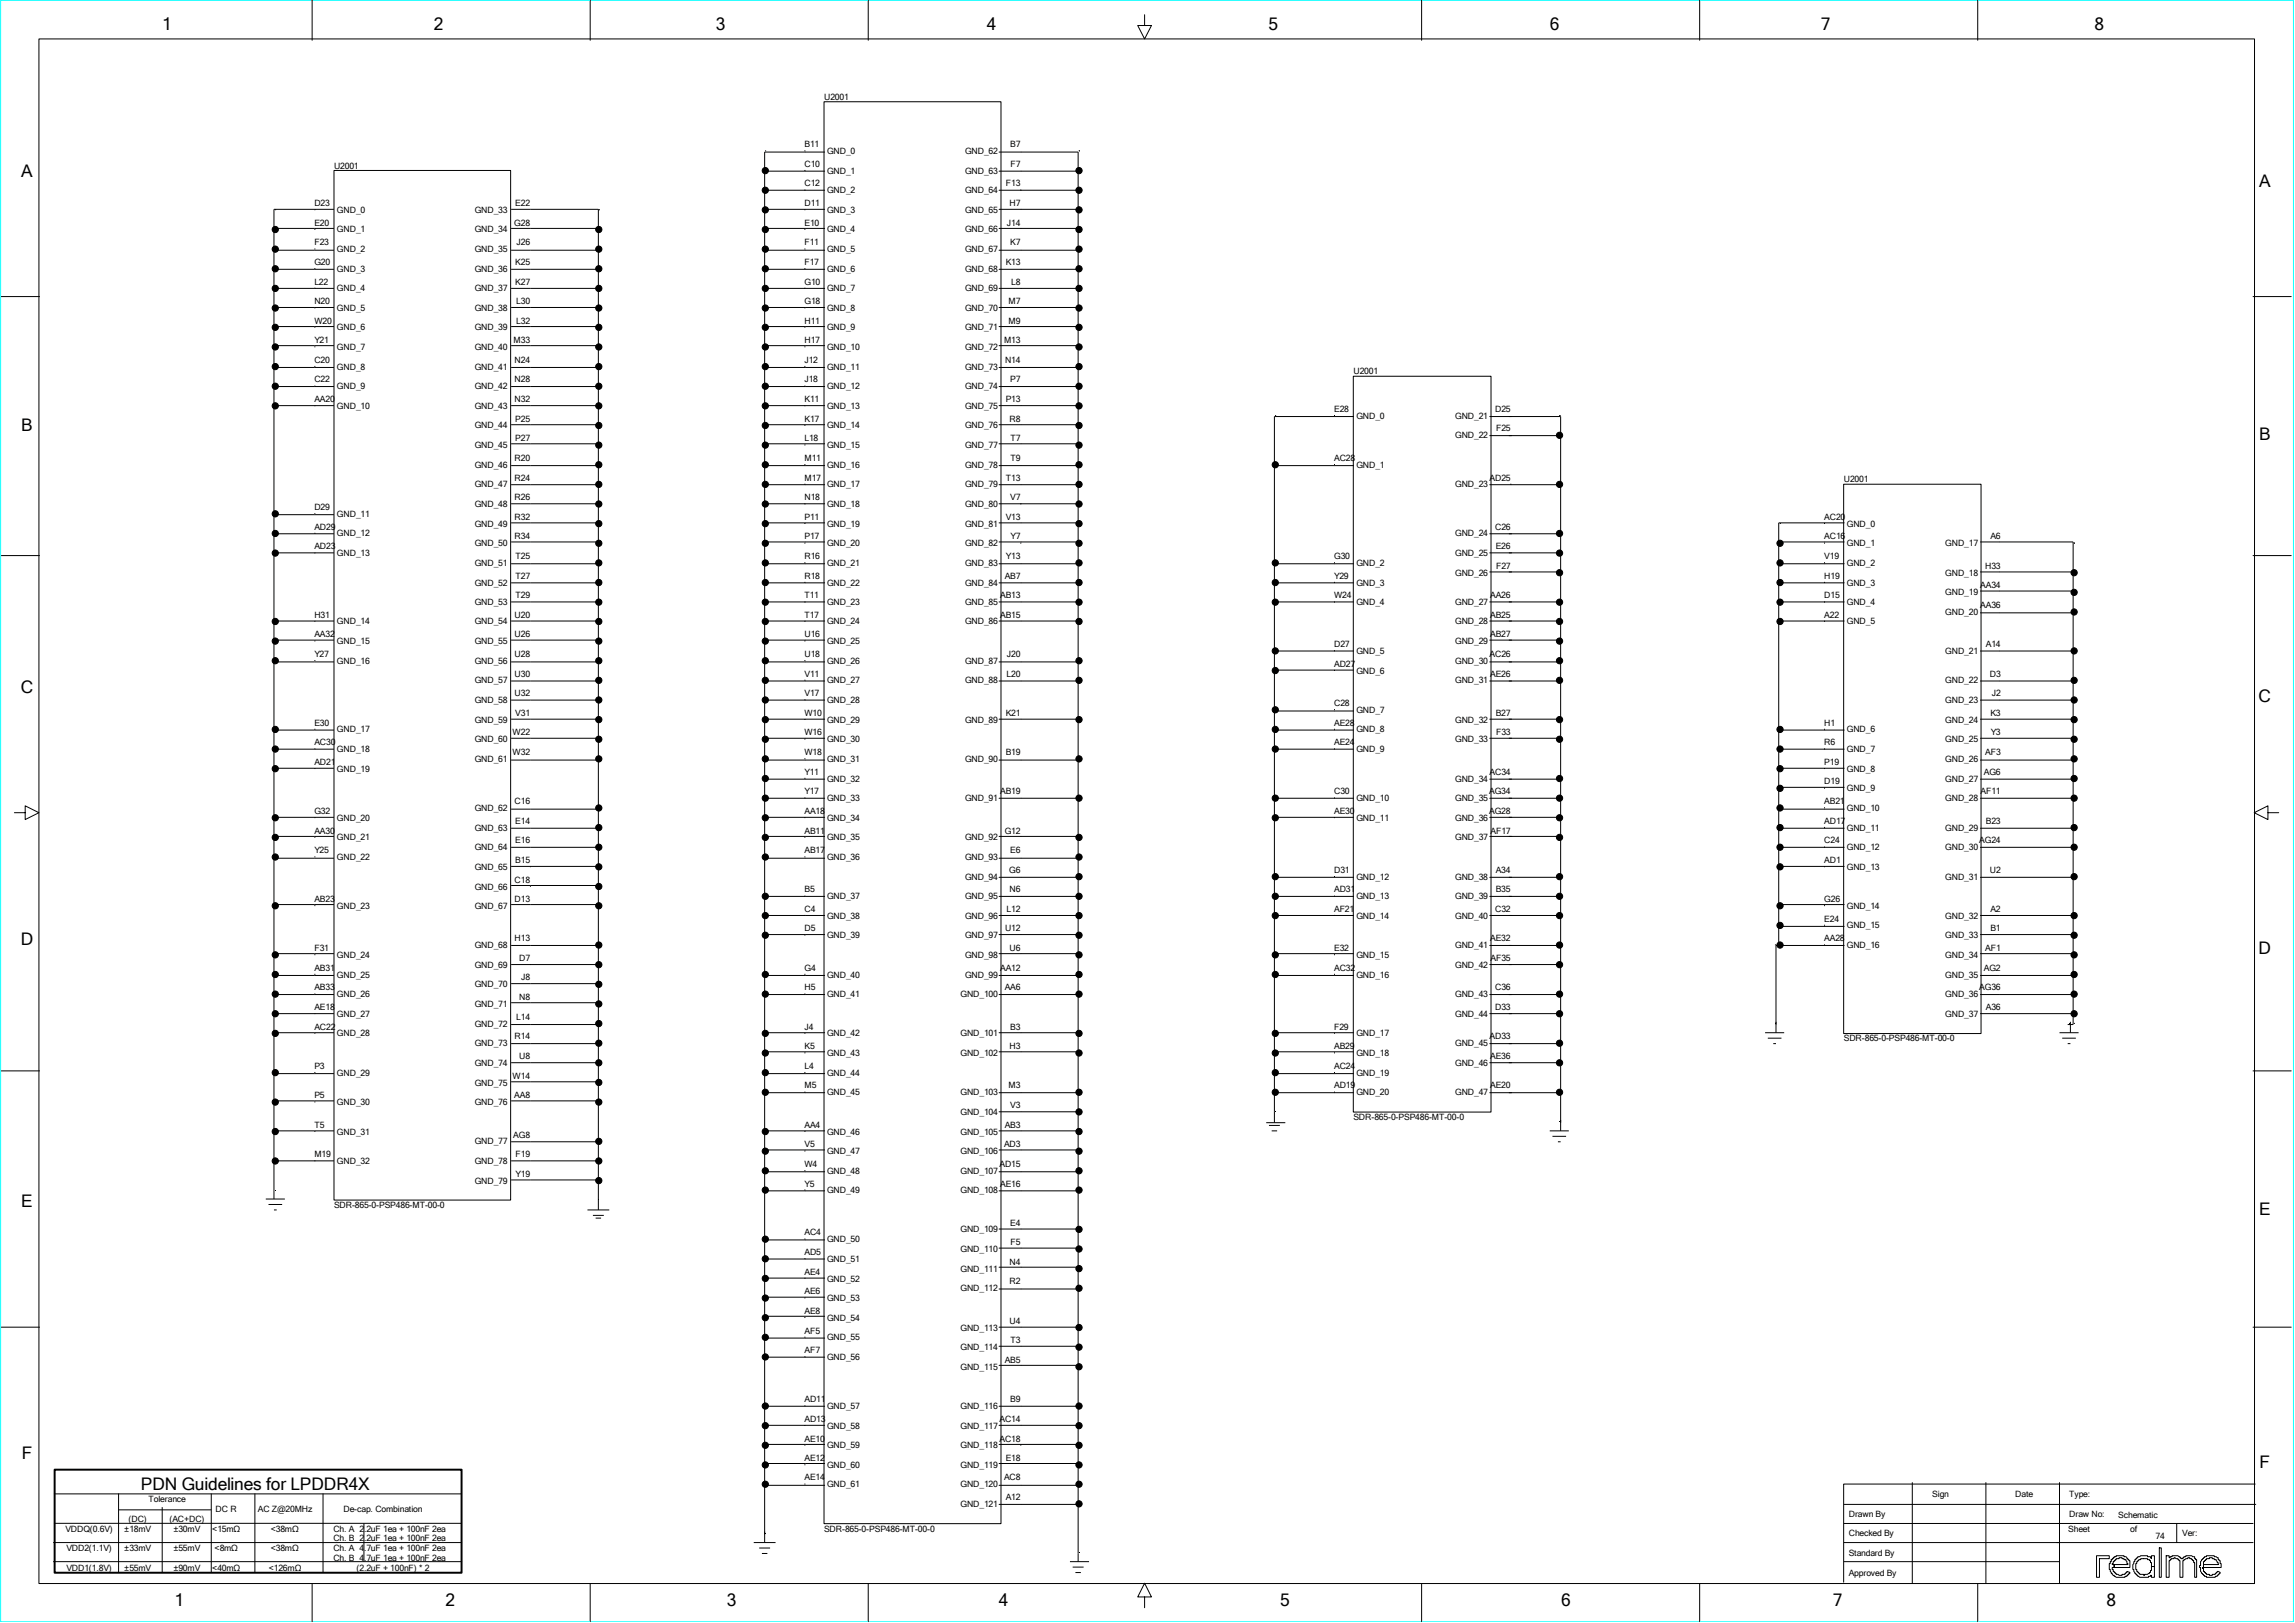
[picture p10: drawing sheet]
<svg xmlns="http://www.w3.org/2000/svg" width="297mm" height="210mm" viewBox="0 0 297 210" stroke-linecap="round" stroke-linejoin="round" font-family="sans-serif">
<defs><g id="words">
<g font-size="2.2">
<text x="21" y="3.8">1</text>
<text x="56.1" y="3.8">2</text>
<text x="92.6" y="3.8">3</text>
<text x="127.7" y="3.8">4</text>
<text x="164.2" y="3.8">5</text>
<text x="200.6" y="3.8">6</text>
<text x="235.7" y="3.8">7</text>
<text x="271" y="3.8">8</text>
<text x="2.8" y="23">A</text>
<text x="292.4" y="24.1">A</text>
<text x="2.8" y="55.8">B</text>
<text x="292.4" y="56.9">B</text>
<text x="2.7" y="89.7">C</text>
<text x="292.3" y="90.8">C</text>
<text x="2.7" y="122.3">D</text>
<text x="292.3" y="123.4">D</text>
<text x="2.8" y="156.1">E</text>
<text x="292.4" y="157.3">E</text>
<text x="2.8" y="188.8">F</text>
<text x="292.4" y="189.9">F</text>
<text x="18.2" y="192.8">PDN Guidelines for LPDDR4X</text>
<text x="22.6" y="207.8">1</text>
<text x="57.7" y="207.8">2</text>
<text x="94.1" y="207.8">3</text>
<text x="129.3" y="207.8">4</text>
<text x="165.7" y="207.8">5</text>
<text x="202" y="207.8">6</text>
<text x="237.2" y="207.8">7</text>
<text x="272.6" y="207.8">8</text>
</g>
<g font-size="1.1">
<text x="106.6" y="12.9">U2001</text>
<text x="43.2" y="21.8">U2001</text>
<text x="104.1" y="21.6">C10</text>
<text x="104.1" y="19">B11</text>
<text x="107" y="19.9">GND_0</text>
<text x="107" y="22.5">GND_1</text>
<text x="124.9" y="19.9">GND_62</text>
<text x="124.9" y="22.5">GND_63</text>
<text x="130.7" y="19">B7</text>
<text x="130.8" y="21.6">F7</text>
<text x="40.7" y="29.2">E20</text>
<text x="40.7" y="26.7">D23</text>
<text x="43.6" y="27.5">GND_0</text>
<text x="61.4" y="27.5">GND_33</text>
<text x="66.6" y="29.2">G28</text>
<text x="66.7" y="26.7">E22</text>
<text x="104.1" y="29.2">E10</text>
<text x="104.1" y="26.7">D11</text>
<text x="104.1" y="24.1">C12</text>
<text x="107" y="25">GND_2</text>
<text x="107" y="27.5">GND_3</text>
<text x="124.9" y="25">GND_64</text>
<text x="124.9" y="27.5">GND_65</text>
<text x="130.2" y="24.1">F13</text>
<text x="130.3" y="29.2">J14</text>
<text x="130.7" y="26.7">H7</text>
<text x="40.7" y="34.3">G20</text>
<text x="40.7" y="31.7">F23</text>
<text x="43.6" y="30.1">GND_1</text>
<text x="43.6" y="32.6">GND_2</text>
<text x="43.6" y="35.2">GND_3</text>
<text x="61.4" y="30.1">GND_34</text>
<text x="61.4" y="32.6">GND_35</text>
<text x="61.4" y="35.2">GND_36</text>
<text x="66.7" y="34.3">K25</text>
<text x="66.9" y="31.7">J26</text>
<text x="104.1" y="34.3">F17</text>
<text x="104.1" y="31.7">F11</text>
<text x="107" y="30.1">GND_4</text>
<text x="107" y="32.6">GND_5</text>
<text x="107" y="35.2">GND_6</text>
<text x="124.9" y="30.1">GND_66</text>
<text x="124.9" y="32.6">GND_67</text>
<text x="124.9" y="35.2">GND_68</text>
<text x="130.1" y="34.3">K13</text>
<text x="130.7" y="31.7">K7</text>
<text x="40.7" y="41.9">W20</text>
<text x="40.7" y="39.4">N20</text>
<text x="40.7" y="36.8">L22</text>
<text x="43.6" y="37.7">GND_4</text>
<text x="43.6" y="40.2">GND_5</text>
<text x="61.4" y="37.7">GND_37</text>
<text x="61.4" y="40.2">GND_38</text>
<text x="66.7" y="36.8">K27</text>
<text x="66.8" y="41.9">L32</text>
<text x="66.8" y="39.4">L30</text>
<text x="104.1" y="41.9">H11</text>
<text x="104.1" y="39.4">G18</text>
<text x="104.1" y="36.8">G10</text>
<text x="107" y="37.7">GND_7</text>
<text x="107" y="40.2">GND_8</text>
<text x="124.9" y="37.7">GND_69</text>
<text x="124.9" y="40.2">GND_70</text>
<text x="130.5" y="41.9">M9</text>
<text x="130.5" y="39.4">M7</text>
<text x="130.9" y="36.8">L8</text>
<text x="40.7" y="46.9">C20</text>
<text x="40.7" y="44.4">Y21</text>
<text x="43.6" y="42.7">GND_6</text>
<text x="43.6" y="45.3">GND_7</text>
<text x="43.6" y="47.8">GND_8</text>
<text x="61.4" y="42.7">GND_39</text>
<text x="61.4" y="45.3">GND_40</text>
<text x="61.4" y="47.8">GND_41</text>
<text x="66.5" y="44.4">M33</text>
<text x="66.6" y="46.9">N24</text>
<text x="104.1" y="46.9">J12</text>
<text x="104.1" y="44.4">H17</text>
<text x="107" y="42.7">GND_9</text>
<text x="107" y="45.3">GND_10</text>
<text x="107" y="47.8">GND_11</text>
<text x="124.9" y="42.7">GND_71</text>
<text x="124.9" y="45.3">GND_72</text>
<text x="124.9" y="47.8">GND_73</text>
<text x="129.9" y="44.4">M13</text>
<text x="130.1" y="46.9">N14</text>
<text x="40.7" y="52">AA20</text>
<text x="40.7" y="49.5">C22</text>
<text x="43.6" y="50.4">GND_9</text>
<text x="43.6" y="52.9">GND_10</text>
<text x="61.4" y="50.4">GND_42</text>
<text x="61.4" y="52.9">GND_43</text>
<text x="66.6" y="52">N32</text>
<text x="66.6" y="49.5">N28</text>
<text x="104.1" y="52">K11</text>
<text x="104.1" y="49.5">J18</text>
<text x="107" y="50.4">GND_12</text>
<text x="107" y="52.9">GND_13</text>
<text x="124.9" y="50.4">GND_74</text>
<text x="124.9" y="52.9">GND_75</text>
<text x="130.1" y="52">P13</text>
<text x="130.7" y="49.5">P7</text>
<text x="172.7" y="53.3">E28</text>
<text x="175.2" y="48.5">U2001</text>
<text x="193.5" y="53.3">D25</text>
<text x="61.4" y="55.4">GND_44</text>
<text x="61.4" y="58">GND_45</text>
<text x="66.6" y="59.6">R20</text>
<text x="66.7" y="57.1">P27</text>
<text x="66.7" y="54.6">P25</text>
<text x="104.1" y="59.6">M11</text>
<text x="104.1" y="57.1">L18</text>
<text x="104.1" y="54.6">K17</text>
<text x="107" y="55.4">GND_14</text>
<text x="107" y="58">GND_15</text>
<text x="124.9" y="55.4">GND_76</text>
<text x="124.9" y="58">GND_77</text>
<text x="130.7" y="54.6">R8</text>
<text x="130.8" y="59.6">T9</text>
<text x="130.8" y="57.1">T7</text>
<text x="172.7" y="59.6">AC28</text>
<text x="175.5" y="54.2">GND_0</text>
<text x="188.3" y="54.2">GND_21</text>
<text x="188.3" y="56.7">GND_22</text>
<text x="193.6" y="55.8">F25</text>
<text x="40.7" y="66">D29</text>
<text x="61.4" y="60.5">GND_46</text>
<text x="61.4" y="63.1">GND_47</text>
<text x="61.4" y="65.6">GND_48</text>
<text x="66.6" y="64.7">R26</text>
<text x="66.6" y="62.2">R24</text>
<text x="104.1" y="64.7">N18</text>
<text x="104.1" y="62.2">M17</text>
<text x="107" y="60.5">GND_16</text>
<text x="107" y="63.1">GND_17</text>
<text x="107" y="65.6">GND_18</text>
<text x="124.9" y="60.5">GND_78</text>
<text x="124.9" y="63.1">GND_79</text>
<text x="124.9" y="65.6">GND_80</text>
<text x="130.2" y="62.2">T13</text>
<text x="130.7" y="64.7">V7</text>
<text x="175.5" y="60.5">GND_1</text>
<text x="188.3" y="63.1">GND_23</text>
<text x="192.8" y="62.2">AD25</text>
<text x="238.6" y="62.4">U2001</text>
<text x="40.7" y="71.1">AD23</text>
<text x="40.7" y="68.5">AD29</text>
<text x="43.6" y="66.9">GND_11</text>
<text x="43.6" y="69.4">GND_12</text>
<text x="43.6" y="72">GND_13</text>
<text x="61.4" y="68.1">GND_49</text>
<text x="61.4" y="70.7">GND_50</text>
<text x="66.6" y="69.8">R34</text>
<text x="66.6" y="67.3">R32</text>
<text x="104.1" y="69.8">P17</text>
<text x="104.1" y="67.3">P11</text>
<text x="107" y="68.1">GND_19</text>
<text x="107" y="70.7">GND_20</text>
<text x="124.9" y="68.1">GND_81</text>
<text x="124.9" y="70.7">GND_82</text>
<text x="130.1" y="67.3">V13</text>
<text x="130.8" y="69.8">Y7</text>
<text x="188.3" y="69.4">GND_24</text>
<text x="188.3" y="72">GND_25</text>
<text x="193.5" y="68.5">C26</text>
<text x="193.6" y="71.1">E26</text>
<text x="236.1" y="69.8">AC16</text>
<text x="236.1" y="67.3">AC20</text>
<text x="239" y="68.1">GND_0</text>
<text x="239" y="70.7">GND_1</text>
<text x="251.7" y="70.7">GND_17</text>
<text x="257.6" y="69.8">A6</text>
<text x="61.4" y="73.2">GND_51</text>
<text x="61.4" y="75.8">GND_52</text>
<text x="66.7" y="77.4">T29</text>
<text x="66.7" y="74.9">T27</text>
<text x="66.7" y="72.3">T25</text>
<text x="104.1" y="77.4">T11</text>
<text x="104.1" y="74.9">R18</text>
<text x="104.1" y="72.3">R16</text>
<text x="107" y="73.2">GND_21</text>
<text x="107" y="75.8">GND_22</text>
<text x="124.9" y="73.2">GND_83</text>
<text x="124.9" y="75.8">GND_84</text>
<text x="129.4" y="77.4">AB13</text>
<text x="130" y="74.9">AB7</text>
<text x="130.2" y="72.3">Y13</text>
<text x="172.7" y="77.4">W24</text>
<text x="172.7" y="74.9">Y29</text>
<text x="172.7" y="72.3">G30</text>
<text x="175.5" y="73.2">GND_2</text>
<text x="175.5" y="75.8">GND_3</text>
<text x="188.3" y="74.5">GND_26</text>
<text x="192.8" y="77.4">AA26</text>
<text x="193.6" y="73.6">F27</text>
<text x="236.1" y="77.4">D15</text>
<text x="236.1" y="74.9">H19</text>
<text x="236.1" y="72.3">V19</text>
<text x="239" y="73.2">GND_2</text>
<text x="239" y="75.8">GND_3</text>
<text x="251.7" y="74.5">GND_18</text>
<text x="251.7" y="77">GND_19</text>
<text x="256.3" y="76.1">AA34</text>
<text x="256.9" y="73.6">H33</text>
<text x="40.7" y="82.5">AA32</text>
<text x="40.7" y="79.9">H31</text>
<text x="43.6" y="80.8">GND_14</text>
<text x="43.6" y="83.3">GND_15</text>
<text x="61.4" y="78.3">GND_53</text>
<text x="61.4" y="80.8">GND_54</text>
<text x="61.4" y="83.3">GND_55</text>
<text x="66.6" y="82.5">U26</text>
<text x="66.6" y="79.9">U20</text>
<text x="104.1" y="82.5">U16</text>
<text x="104.1" y="79.9">T17</text>
<text x="107" y="78.3">GND_23</text>
<text x="107" y="80.8">GND_24</text>
<text x="107" y="83.3">GND_25</text>
<text x="124.9" y="78.3">GND_85</text>
<text x="124.9" y="80.8">GND_86</text>
<text x="129.4" y="79.9">AB15</text>
<text x="172.7" y="83.7">D27</text>
<text x="175.5" y="78.3">GND_4</text>
<text x="188.3" y="78.3">GND_27</text>
<text x="188.3" y="80.8">GND_28</text>
<text x="188.3" y="83.3">GND_29</text>
<text x="192.8" y="82.5">AB27</text>
<text x="192.8" y="79.9">AB25</text>
<text x="236.1" y="79.9">A22</text>
<text x="239" y="78.3">GND_4</text>
<text x="239" y="80.8">GND_5</text>
<text x="251.7" y="79.6">GND_20</text>
<text x="256.3" y="78.7">AA36</text>
<text x="257" y="83.7">A14</text>
<text x="40.7" y="85">Y27</text>
<text x="43.6" y="85.9">GND_16</text>
<text x="61.4" y="85.9">GND_56</text>
<text x="61.4" y="88.4">GND_57</text>
<text x="66.6" y="87.5">U30</text>
<text x="66.6" y="85">U28</text>
<text x="104.1" y="87.5">V11</text>
<text x="104.1" y="85">U18</text>
<text x="107" y="85.9">GND_26</text>
<text x="107" y="88.4">GND_27</text>
<text x="124.9" y="85.9">GND_87</text>
<text x="124.9" y="88.4">GND_88</text>
<text x="130.3" y="87.5">L20</text>
<text x="130.3" y="85">J20</text>
<text x="172.7" y="86.3">AD27</text>
<text x="175.5" y="84.6">GND_5</text>
<text x="175.5" y="87.2">GND_6</text>
<text x="188.3" y="85.9">GND_30</text>
<text x="188.3" y="88.4">GND_31</text>
<text x="192.8" y="85">AC26</text>
<text x="192.8" y="87.5">AE26</text>
<text x="251.7" y="84.6">GND_21</text>
<text x="251.7" y="88.4">GND_22</text>
<text x="257.5" y="87.5">D3</text>
<text x="40.7" y="93.9">E30</text>
<text x="43.6" y="94.8">GND_17</text>
<text x="61.4" y="91">GND_58</text>
<text x="61.4" y="93.5">GND_59</text>
<text x="66.3" y="95.2">W22</text>
<text x="66.6" y="90.1">U32</text>
<text x="66.7" y="92.6">V31</text>
<text x="104.1" y="95.2">W16</text>
<text x="104.1" y="92.6">W10</text>
<text x="104.1" y="90.1">V17</text>
<text x="107" y="91">GND_28</text>
<text x="107" y="93.5">GND_29</text>
<text x="124.9" y="93.5">GND_89</text>
<text x="130.1" y="92.6">K21</text>
<text x="172.7" y="93.9">AE28</text>
<text x="172.7" y="91.3">C28</text>
<text x="175.5" y="92.2">GND_7</text>
<text x="175.5" y="94.8">GND_8</text>
<text x="188.3" y="93.5">GND_32</text>
<text x="193.6" y="92.6">B27</text>
<text x="193.6" y="95.2">F33</text>
<text x="236.1" y="93.9">H1</text>
<text x="239" y="94.8">GND_6</text>
<text x="251.7" y="91">GND_23</text>
<text x="251.7" y="93.5">GND_24</text>
<text x="257.6" y="92.6">K3</text>
<text x="257.6" y="95.2">Y3</text>
<text x="257.8" y="90.1">J2</text>
<text x="40.7" y="99">AD21</text>
<text x="40.7" y="96.4">AC30</text>
<text x="43.6" y="97.3">GND_18</text>
<text x="43.6" y="99.9">GND_19</text>
<text x="61.4" y="96">GND_60</text>
<text x="61.4" y="98.6">GND_61</text>
<text x="66.3" y="97.7">W32</text>
<text x="104.1" y="100.2">Y11</text>
<text x="104.1" y="97.7">W18</text>
<text x="107" y="96">GND_30</text>
<text x="107" y="98.6">GND_31</text>
<text x="107" y="101.1">GND_32</text>
<text x="124.9" y="98.6">GND_90</text>
<text x="130.1" y="97.7">B19</text>
<text x="172.7" y="96.4">AE24</text>
<text x="175.5" y="97.3">GND_9</text>
<text x="188.3" y="96">GND_33</text>
<text x="188.3" y="101.1">GND_34</text>
<text x="192.8" y="100.2">AC34</text>
<text x="236.1" y="101.5">D19</text>
<text x="236.1" y="99">P19</text>
<text x="236.1" y="96.4">R6</text>
<text x="239" y="97.3">GND_7</text>
<text x="239" y="99.9">GND_8</text>
<text x="251.7" y="96">GND_25</text>
<text x="251.7" y="98.6">GND_26</text>
<text x="251.7" y="101.1">GND_27</text>
<text x="256.7" y="100.2">AG6</text>
<text x="256.9" y="97.7">AF3</text>
<text x="40.7" y="107.9">AA30</text>
<text x="40.7" y="105.3">G32</text>
<text x="43.6" y="106.2">GND_20</text>
<text x="61.4" y="104.9">GND_62</text>
<text x="61.4" y="107.5">GND_63</text>
<text x="66.6" y="104">C16</text>
<text x="66.7" y="106.6">E14</text>
<text x="104.1" y="107.9">AB11</text>
<text x="104.1" y="105.3">AA18</text>
<text x="104.1" y="102.8">Y17</text>
<text x="107" y="103.7">GND_33</text>
<text x="107" y="106.2">GND_34</text>
<text x="124.9" y="103.7">GND_91</text>
<text x="129.4" y="102.8">AB19</text>
<text x="130" y="107.9">G12</text>
<text x="172.7" y="105.3">AE30</text>
<text x="172.7" y="102.8">C30</text>
<text x="175.5" y="103.7">GND_10</text>
<text x="175.5" y="106.2">GND_11</text>
<text x="188.3" y="103.7">GND_35</text>
<text x="188.3" y="106.2">GND_36</text>
<text x="192.7" y="105.3">AG28</text>
<text x="192.7" y="102.8">AG34</text>
<text x="192.9" y="107.9">AF17</text>
<text x="236.1" y="106.6">AD17</text>
<text x="236.1" y="104">AB21</text>
<text x="239" y="102.4">GND_9</text>
<text x="239" y="104.9">GND_10</text>
<text x="239" y="107.5">GND_11</text>
<text x="251.7" y="103.7">GND_28</text>
<text x="251.7" y="107.5">GND_29</text>
<text x="256.3" y="102.8">AF11</text>
<text x="257" y="106.6">B23</text>
<text x="40.7" y="110.4">Y25</text>
<text x="43.6" y="108.7">GND_21</text>
<text x="43.6" y="111.3">GND_22</text>
<text x="61.4" y="110">GND_64</text>
<text x="61.4" y="112.6">GND_65</text>
<text x="66.7" y="111.7">B15</text>
<text x="66.7" y="109.1">E16</text>
<text x="104.1" y="110.4">AB17</text>
<text x="107" y="108.7">GND_35</text>
<text x="107" y="111.3">GND_36</text>
<text x="124.9" y="108.7">GND_92</text>
<text x="124.9" y="111.3">GND_93</text>
<text x="124.9" y="113.8">GND_94</text>
<text x="130.6" y="112.9">G6</text>
<text x="130.7" y="110.4">E6</text>
<text x="172.7" y="112.9">D31</text>
<text x="175.5" y="113.8">GND_12</text>
<text x="188.3" y="108.7">GND_37</text>
<text x="188.3" y="113.8">GND_38</text>
<text x="193.6" y="112.9">A34</text>
<text x="236.1" y="111.7">AD1</text>
<text x="236.1" y="109.1">C24</text>
<text x="239" y="110">GND_12</text>
<text x="239" y="112.6">GND_13</text>
<text x="251.7" y="110">GND_30</text>
<text x="251.7" y="113.8">GND_31</text>
<text x="256.1" y="109.1">AG24</text>
<text x="257.5" y="112.9">U2</text>
<text x="40.7" y="116.7">AB23</text>
<text x="43.6" y="117.6">GND_23</text>
<text x="61.4" y="115.1">GND_66</text>
<text x="61.4" y="117.6">GND_67</text>
<text x="66.6" y="116.7">D13</text>
<text x="66.6" y="114.2">C18</text>
<text x="104.1" y="118">C4</text>
<text x="104.1" y="115.5">B5</text>
<text x="107" y="116.4">GND_37</text>
<text x="107" y="118.9">GND_38</text>
<text x="124.9" y="116.4">GND_95</text>
<text x="124.9" y="118.9">GND_96</text>
<text x="130.3" y="118">L12</text>
<text x="130.7" y="115.5">N6</text>
<text x="172.7" y="118">AF21</text>
<text x="172.7" y="115.5">AD31</text>
<text x="175.5" y="116.4">GND_13</text>
<text x="175.5" y="118.9">GND_14</text>
<text x="188.3" y="116.4">GND_39</text>
<text x="188.3" y="118.9">GND_40</text>
<text x="193.5" y="118">C32</text>
<text x="193.6" y="115.5">B35</text>
<text x="236.1" y="119.2">E24</text>
<text x="236.1" y="116.7">G26</text>
<text x="239" y="117.6">GND_14</text>
<text x="251.7" y="118.9">GND_32</text>
<text x="257.6" y="118">A2</text>
<text x="40.7" y="125.6">AB31</text>
<text x="40.7" y="123.1">F31</text>
<text x="43.6" y="123.9">GND_24</text>
<text x="61.4" y="122.7">GND_68</text>
<text x="61.4" y="125.2">GND_69</text>
<text x="66.6" y="121.8">H13</text>
<text x="67.2" y="124.3">D7</text>
<text x="104.1" y="125.6">G4</text>
<text x="104.1" y="120.5">D5</text>
<text x="107" y="121.4">GND_39</text>
<text x="124.9" y="121.4">GND_97</text>
<text x="124.9" y="123.9">GND_98</text>
<text x="129.4" y="125.6">AA12</text>
<text x="130.1" y="120.5">U12</text>
<text x="130.7" y="123.1">U6</text>
<text x="172.7" y="125.6">AC32</text>
<text x="172.7" y="123.1">E32</text>
<text x="175.5" y="123.9">GND_15</text>
<text x="188.3" y="122.7">GND_41</text>
<text x="188.3" y="125.2">GND_42</text>
<text x="192.8" y="121.8">AE32</text>
<text x="192.9" y="124.3">AF35</text>
<text x="236.1" y="121.8">AA28</text>
<text x="239" y="120.1">GND_15</text>
<text x="239" y="122.7">GND_16</text>
<text x="251.7" y="121.4">GND_33</text>
<text x="251.7" y="123.9">GND_34</text>
<text x="256.7" y="125.6">AG2</text>
<text x="256.9" y="123.1">AF1</text>
<text x="257.6" y="120.5">B1</text>
<text x="40.7" y="130.7">AE18</text>
<text x="40.7" y="128.1">AB33</text>
<text x="43.6" y="126.5">GND_25</text>
<text x="43.6" y="129">GND_26</text>
<text x="43.6" y="131.6">GND_27</text>
<text x="61.4" y="127.8">GND_70</text>
<text x="61.4" y="130.3">GND_71</text>
<text x="66.8" y="131.9">L14</text>
<text x="67.2" y="129.4">N8</text>
<text x="67.4" y="126.9">J8</text>
<text x="104.1" y="128.1">H5</text>
<text x="107" y="126.5">GND_40</text>
<text x="107" y="129">GND_41</text>
<text x="124.3" y="129">GND_100</text>
<text x="124.9" y="126.5">GND_99</text>
<text x="130" y="128.1">AA6</text>
<text x="175.5" y="126.5">GND_16</text>
<text x="188.3" y="129">GND_43</text>
<text x="188.3" y="131.6">GND_44</text>
<text x="193.5" y="130.7">D33</text>
<text x="193.5" y="128.1">C36</text>
<text x="251.7" y="126.5">GND_35</text>
<text x="251.7" y="129">GND_36</text>
<text x="251.7" y="131.6">GND_37</text>
<text x="256.1" y="128.1">AG36</text>
<text x="257" y="130.7">A36</text>
<text x="40.7" y="133.2">AC22</text>
<text x="43.6" y="134.1">GND_28</text>
<text x="61.4" y="132.8">GND_72</text>
<text x="61.4" y="135.4">GND_73</text>
<text x="61.4" y="137.9">GND_74</text>
<text x="66.6" y="134.5">R14</text>
<text x="67.2" y="137">U8</text>
<text x="104.1" y="135.8">K5</text>
<text x="104.1" y="133.2">J4</text>
<text x="107" y="134.1">GND_42</text>
<text x="107" y="136.6">GND_43</text>
<text x="124.3" y="134.1">GND_101</text>
<text x="124.3" y="136.6">GND_102</text>
<text x="130.7" y="135.8">H3</text>
<text x="130.7" y="133.2">B3</text>
<text x="172.7" y="135.8">AB29</text>
<text x="172.7" y="133.2">F29</text>
<text x="175.5" y="134.1">GND_17</text>
<text x="175.5" y="136.6">GND_18</text>
<text x="188.3" y="135.4">GND_45</text>
<text x="188.3" y="137.9">GND_46</text>
<text x="192.8" y="134.5">AD33</text>
<text x="192.8" y="137">AE36</text>
<text x="238.6" y="134.7">SDR-865-0-PSP486-MT-00-0</text>
<text x="40.7" y="142.1">P5</text>
<text x="40.7" y="138.3">P3</text>
<text x="43.6" y="139.2">GND_29</text>
<text x="43.6" y="143">GND_30</text>
<text x="61.4" y="140.5">GND_75</text>
<text x="61.4" y="143">GND_76</text>
<text x="66.3" y="139.6">W14</text>
<text x="66.6" y="142.1">AA8</text>
<text x="104.1" y="140.8">M5</text>
<text x="104.1" y="138.3">L4</text>
<text x="107" y="139.2">GND_44</text>
<text x="107" y="141.7">GND_45</text>
<text x="124.3" y="141.7">GND_103</text>
<text x="130.5" y="140.8">M3</text>
<text x="130.7" y="143.4">V3</text>
<text x="172.7" y="140.8">AD19</text>
<text x="172.7" y="138.3">AC24</text>
<text x="175.5" y="139.2">GND_19</text>
<text x="175.5" y="141.7">GND_20</text>
<text x="188.3" y="141.7">GND_47</text>
<text x="192.8" y="140.8">AE20</text>
<text x="40.7" y="149.7">M19</text>
<text x="40.7" y="145.9">T5</text>
<text x="43.6" y="146.8">GND_31</text>
<text x="61.4" y="148.1">GND_77</text>
<text x="66.4" y="147.2">AG8</text>
<text x="66.7" y="149.7">F19</text>
<text x="104.1" y="148.5">V5</text>
<text x="104.1" y="145.9">AA4</text>
<text x="107" y="146.8">GND_46</text>
<text x="107" y="149.3">GND_47</text>
<text x="124.3" y="144.3">GND_104</text>
<text x="124.3" y="146.8">GND_105</text>
<text x="124.3" y="149.3">GND_106</text>
<text x="129.9" y="148.5">AD3</text>
<text x="130" y="145.9">AB3</text>
<text x="175.2" y="144.9">SDR-865-0-PSP486-MT-00-0</text>
<text x="43.6" y="150.6">GND_32</text>
<text x="61.4" y="150.6">GND_78</text>
<text x="61.4" y="153.2">GND_79</text>
<text x="66.7" y="152.3">Y19</text>
<text x="104.1" y="153.5">Y5</text>
<text x="104.1" y="151">W4</text>
<text x="107" y="151.9">GND_48</text>
<text x="107" y="154.4">GND_49</text>
<text x="124.3" y="151.9">GND_107</text>
<text x="124.3" y="154.4">GND_108</text>
<text x="129.3" y="151">AD15</text>
<text x="129.4" y="153.5">AE16</text>
<text x="43.2" y="156.3">SDR-865-0-PSP486-MT-00-0</text>
<text x="104.1" y="159.8">AC4</text>
<text x="107" y="160.7">GND_50</text>
<text x="124.3" y="159.5">GND_109</text>
<text x="130.7" y="158.6">E4</text>
<text x="130.8" y="161.1">F5</text>
<text x="104.1" y="167.5">AE6</text>
<text x="104.1" y="164.9">AE4</text>
<text x="104.1" y="162.4">AD5</text>
<text x="107" y="163.3">GND_51</text>
<text x="107" y="165.8">GND_52</text>
<text x="124.3" y="162">GND_110</text>
<text x="124.3" y="164.5">GND_111</text>
<text x="124.3" y="167.1">GND_112</text>
<text x="130.7" y="166.2">R2</text>
<text x="130.7" y="163.7">N4</text>
<text x="104.1" y="172.5">AF5</text>
<text x="104.1" y="170">AE8</text>
<text x="107" y="168.4">GND_53</text>
<text x="107" y="170.9">GND_54</text>
<text x="107" y="173.4">GND_55</text>
<text x="124.3" y="172.2">GND_113</text>
<text x="130.7" y="171.3">U4</text>
<text x="130.8" y="173.8">T3</text>
<text x="104.1" y="175.1">AF7</text>
<text x="107" y="176">GND_56</text>
<text x="124.3" y="174.7">GND_114</text>
<text x="124.3" y="177.2">GND_115</text>
<text x="130" y="176.4">AB5</text>
<text x="104.1" y="184">AD13</text>
<text x="104.1" y="181.4">AD11</text>
<text x="107" y="182.3">GND_57</text>
<text x="107" y="184.9">GND_58</text>
<text x="124.3" y="182.3">GND_116</text>
<text x="124.3" y="184.9">GND_117</text>
<text x="129.3" y="184">AC14</text>
<text x="130.7" y="181.4">B9</text>
<text x="104.1" y="191.6">AE14</text>
<text x="104.1" y="189.1">AE12</text>
<text x="104.1" y="186.5">AE10</text>
<text x="107" y="187.4">GND_59</text>
<text x="107" y="189.9">GND_60</text>
<text x="124.3" y="187.4">GND_118</text>
<text x="124.3" y="189.9">GND_119</text>
<text x="129.3" y="186.5">AC18</text>
<text x="129.9" y="191.6">AC8</text>
<text x="130.1" y="189.1">E18</text>
<text x="16.6" y="196.9">(DC)</text>
<text x="19.2" y="194.4">Tolerance</text>
<text x="21.9" y="196.9">(AC+DC)</text>
<text x="27.9" y="195.6">DC R</text>
<text x="33.4" y="195.6">AC Z@20MHz</text>
<text x="44.5" y="195.6">De-cap. Combination</text>
<text x="107" y="192.4">GND_61</text>
<text x="124.3" y="192.4">GND_120</text>
<text x="124.3" y="195">GND_121</text>
<text x="130.1" y="194.1">A12</text>
<text x="239.3" y="196.3">Drawn By</text>
<text x="250" y="193.7">Sign</text>
<text x="260.8" y="193.7">Date</text>
<text x="267.8" y="193.7">Type:</text>
<text x="267.8" y="196.3">Draw No:</text>
<text x="274.1" y="196.4">Schematic</text>
<text x="8.5" y="198.2">VDDQ(0.6V)</text>
<text x="8.6" y="200.7">VDD2(1.1V)</text>
<text x="8.6" y="203.2">VDD1(1.8V)</text>
<text x="16.1" y="198.2">±18mV</text>
<text x="16.1" y="200.7">±33mV</text>
<text x="16.1" y="203.2">±55mV</text>
<text x="22.4" y="198.2">±30mV</text>
<text x="22.4" y="200.7">±55mV</text>
<text x="22.4" y="203.2">±90mV</text>
<text x="27.5" y="198.2">&lt;15mΩ</text>
<text x="27.5" y="203.2">&lt;40mΩ</text>
<text x="27.8" y="200.7">&lt;8mΩ</text>
<text x="34.8" y="203.2">&lt;126mΩ</text>
<text x="35.1" y="198.2">&lt;38mΩ</text>
<text x="35.1" y="200.7">&lt;38mΩ</text>
<text x="43.1" y="200.7">Ch. A 4.7uF 1ea + 100nF 2ea</text>
<text x="43.1" y="202">Ch. B 4.7uF 1ea + 100nF 2ea</text>
<text x="43.1" y="198.2">Ch. A 2.2uF 1ea + 100nF 2ea</text>
<text x="43.1" y="199.4">Ch. B 2.2uF 1ea + 100nF 2ea</text>
<text x="46.1" y="203.2">(2.2uF + 100nF) * 2</text>
<text x="106.6" y="198.2">SDR-865-0-PSP486-MT-00-0</text>
<text x="239.3" y="198.8">Checked By</text>
<text x="239.3" y="201.3">Standard By</text>
<text x="239.3" y="203.9">Approved By</text>
<text x="267.7" y="198.3">Sheet</text>
<text x="275.7" y="198.3">of</text>
<text x="279" y="199.2">74</text>
<text x="282.4" y="198.8">Ver:</text>
</g>
</g></defs>
<path d="M.1 0h296.7v209.8h-296.7z" fill="none" stroke="#0ff" stroke-width=".13"/>
<g fill="none" stroke="#000" stroke-width=".13">
<path d="M40.4 0v5.2M76.4 0v5.2M112.4 0v5.2M184 0v5.2M220 0v5.2M255.9 0v5.2M5 5h286.8v199.9h-286.8zM106.6 13.2h22.9v183.9h-22.9zM106.7 19.7h-7.7v179.9M129.3 19.7h10.2v182.4M148.1 1.9v1.4h.9l-.9 1.7-.9-1.7h.9M.2 38.4h4.9"/>
<path d="M35.5 39.8h7.7M35.5 37.3h7.7M35.5 34.8h7.7M35.5 32.4h7.7M35.5 29.6h7.7M43.2 27.1h-7.7v128M43.2 22.1h22.9v133.2h-22.9zM66.1 27.1h11.3v129.5M66.1 39.8h11.3M66.1 37.3h11.3M66.1 34.8h11.3M66.1 32.4h11.3"/>
<path d="M66.1 29.6h11.3M99 39.8h7.7M99 37.3h7.7M99 34.8h7.7M99 32.4h7.7M99 29.6h7.7M99 27.1h7.7M99 24.6h7.7M99 22.1h7.7M129.3 39.8h10.2M129.3 37.3h10.2M129.3 34.8h10.2"/>
<path d="M129.3 32.4h10.2M129.3 29.6h10.2M129.3 27.1h10.2M129.3 24.6h10.2M129.3 22.1h10.2M291.6 38.4h4.9M35.5 44.7h7.7M35.5 42.3h7.7M35.5 47.5h7.7M35.5 50h7.7M35.5 52.5h7.7M66.1 44.7h11.3"/>
<path d="M66.1 42.3h11.3M66.1 47.5h11.3M66.1 50h11.3M66.1 52.5h11.3M66.1 55h11.3M66.1 57.4h11.3M99 44.7h7.7M99 42.3h7.7M99 47.5h7.7M99 50h7.7M99 52.5h7.7M99 55h7.7"/>
<path d="M99 57.4h7.7M129.3 44.7h10.2M129.3 42.3h10.2M129.3 47.5h10.2M129.3 50h10.2M129.3 52.5h10.2M129.3 55h10.2M129.3 57.4h10.2M175.1 48.7h17.9v95.2h-17.9zM175.2 53.9h-10.3v91.4M192.8 53.9h9.2v92.4M192.8 56.4h9.2"/>
<path d="M.2 71.9h4.9M35.5 66.6h7.7M35.5 69.1h7.7M35.5 71.5h7.7M66.1 60.2h11.3M66.1 62.7h11.3M66.1 65.2h11.3M66.1 67.7h11.3M66.1 70.1h11.3M66.1 72.9h11.3M66.1 75.4h11.3M66.1 77.9h11.3"/>
<path d="M99 60.2h7.7M99 62.7h7.7M99 65.2h7.7M99 67.7h7.7M99 70.1h7.7M99 72.9h7.7M99 75.4h7.7M99 77.9h7.7M129.3 60.2h10.2M129.3 62.7h10.2M129.3 65.2h10.2M129.3 67.7h10.2"/>
<path d="M129.3 70.1h10.2M129.3 72.9h10.2M129.3 75.4h10.2M129.3 77.9h10.2M164.9 60.2h10.3M164.9 72.9h10.3M164.9 75.4h10.3M164.9 77.9h10.3M192.8 62.7h9.2M192.8 77.9h9.2M192.8 69.1h9.2M192.8 71.5h9.2"/>
<path d="M192.8 74h9.2M230.2 70.1h8.5M230.2 72.9h8.5M230.2 75.4h8.5M230.2 77.9h8.5M238.6 62.7h17.8v71h-17.8zM238.7 67.7h-8.5v54.6M256.3 70.1h12v62.5h-.7M256.3 74h12M256.3 79.3h12M256.3 76.5h12M291.6 71.9h4.9"/>
<path d="M35.5 80.4h7.7M35.5 82.8h7.7M35.5 85.6h7.7M35.5 94.5h7.7M35.5 96.9h7.7M35.5 99.4h7.7M66.1 80.4h11.3M66.1 82.8h11.3M66.1 85.6h11.3M66.1 88.1h11.3M66.1 90.6h11.3M66.1 93.1h11.3"/>
<path d="M66.1 95.5h11.3M66.1 98.3h11.3M99 80.4h7.7M99 82.8h7.7M99 85.6h7.7M99 88.1h7.7M99 90.6h7.7M99 93.1h7.7M99 95.5h7.7M99 98.3h7.7M129.3 80.4h10.2M129.3 85.6h10.2"/>
<path d="M129.3 88.1h10.2M129.3 93.1h10.2M129.3 98.3h10.2M164.9 94.5h10.3M164.9 96.9h10.3M164.9 84.2h10.3M164.9 86.7h10.3M164.9 92h10.3M192.8 80.4h9.2M192.8 82.8h9.2M192.8 85.6h9.2M192.8 88.1h9.2"/>
<path d="M192.8 93.1h9.2M192.8 95.5h9.2M230.2 80.4h8.5M230.2 94.5h8.5M230.2 96.9h8.5M230.2 99.4h8.5M256.3 88.1h12M256.3 90.6h12M256.3 93.1h12M256.3 95.5h12M256.3 98.3h12M256.3 84.2h12"/>
<path d="M1.9 105.2h1.4v-.9l1.7 .9-1.7 .8v-.8M35.5 117h7.7M35.5 105.8h7.7M35.5 108.2h7.7M35.5 111h7.7M66.1 104.7h11.3M66.1 107.2h11.3M66.1 109.6h11.3M66.1 112.1h11.3M66.1 114.6h11.3M66.1 117h11.3M99 105.8h7.7"/>
<path d="M99 108.2h7.7M99 111h7.7M99 118.5h7.7M99 116h7.7M99 103.3h7.7M99 100.8h7.7M129.3 108.2h10.2M129.3 111h10.2M129.3 118.5h10.2M129.3 116h10.2M129.3 113.5h10.2M129.3 103.3h10.2"/>
<path d="M164.9 105.8h10.3M164.9 118.5h10.3M164.9 116h10.3M164.9 113.5h10.3M164.9 103.3h10.3M192.8 105.8h9.2M192.8 108.2h9.2M192.8 118.5h9.2M192.8 116h9.2M192.8 113.5h9.2M192.8 103.3h9.2M192.8 100.8h9.2"/>
<path d="M230.2 104.7h8.5M230.2 107.2h8.5M230.2 109.6h8.5M230.2 112.1h8.5M230.2 117h8.5M230.2 101.9h8.5M230.2 119.9h8.5M256.3 107.2h12M256.3 109.6h12M256.3 118.5h12M256.3 113.5h12M256.3 103.3h12"/>
<path d="M256.3 100.8h12M293.5 105.2v-.9l-1.8 .9 1.8 .8v-.8h1.4M.2 138.6h4.9M35.5 123.4h7.7M35.5 126.2h7.7M35.5 128.7h7.7M35.5 131.2h7.7M35.5 133.6h7.7M35.5 138.9h7.7M66.1 122.3h11.3M66.1 124.8h11.3M66.1 127.3h11.3"/>
<path d="M66.1 129.7h11.3M66.1 132.6h11.3M66.1 135h11.3M66.1 137.5h11.3M66.1 140h11.3M99 126.2h7.7M99 128.7h7.7M99 133.6h7.7M99 138.9h7.7M99 136.1h7.7M99 120.9h7.7M129.3 123.4h10.2"/>
<path d="M129.3 126.2h10.2M129.3 128.7h10.2M129.3 133.6h10.2M129.3 136.1h10.2M129.3 120.9h10.2M164.9 123.4h10.3M164.9 126.2h10.3M164.9 133.6h10.3M164.9 138.9h10.3M164.9 136.1h10.3M192.8 122.3h9.2M192.8 124.8h9.2"/>
<path d="M192.8 135h9.2M192.8 137.5h9.2M192.8 128.7h9.2M192.8 131.2h9.2M228.4 133.6h2.5M228.8 134.3h1.7M229.5 135h.3M238.7 122.3h-8.9v11.3M256.3 123.4h12M256.3 126.2h12M256.3 128.7h12M256.3 131.2h12"/>
<path d="M256.3 120.9h12M266.5 133.6h2.5M266.9 134.3h1.7M267.6 135h.3M267.9 132.2v1.4M291.6 138.6h4.9M34.4 155.1h2.5M34.7 155.8h1.8M35.5 156.6h.3M35.5 142.4h7.7M35.5 150.2h7.7M35.5 146.3h7.7"/>
<path d="M66.1 142.4h11.3M66.1 147.7h11.3M66.1 150.2h11.3M66.1 152.7h11.3M76 156.6h2.8M76.7 157.3h1.4M77.1 157.6h.7M99 146.3h7.7M99 154.1h7.7M99 151.6h7.7M99 148.8h7.7M99 141.4h7.7"/>
<path d="M129.3 146.3h10.2M129.3 159h10.2M129.3 154.1h10.2M129.3 151.6h10.2M129.3 148.8h10.2M129.3 143.9h10.2M129.3 141.4h10.2M163.9 145.3h2.4M164.2 145.6h1.4M164.6 146.3h.7M164.9 141.4h10.3M192.8 141.4h9.2"/>
<path d="M200.6 146.3h2.4M200.9 147h1.8M201.6 147.7h.4M.2 171.7h4.9M99 175.6h7.7M99 173.1h7.7M99 170.3h7.7M99 167.8h7.7M99 165.4h7.7M99 162.9h7.7M99 160.4h7.7M129.3 176.7h10.2"/>
<path d="M129.3 174.2h10.2M129.3 171.7h10.2M129.3 166.8h10.2M129.3 164h10.2M129.3 161.5h10.2M291.6 171.7h4.9M6.9 199.6h52.9M7 193.3h52.7M7 197.1h52.7M15.3 195.4h12M15.3 193.2v10.3M21 195v8.5"/>
<path d="M27.3 193.2v10.3M33 193.2v10.3M41.8 193.2v10.3M47.1 197.1v5M97.5 199.6h2.9M99 192.2h7.7M99 189.4h7.7M99 186.9h7.7M99 184.4h7.7M99 182h7.7M129.3 194.7h10.2M129.3 192.2h10.2"/>
<path d="M129.3 189.4h10.2M129.3 186.9h10.2M129.3 184.4h10.2M129.3 182h10.2M238.7 199.6h52.9M238.7 194.7h53.2M238.7 197.1h52.9M247.5 191.8v13.1M257 191.8v13.1M266.5 191.8v13.1M281.7 197.1v2.5M291.8 192h-53.2v12.7"/>
<path d="M6.9 202.1h52.9M40.4 204.9v4.9M76.4 204.9v4.9M98.2 200.3h1.5M98.6 201h.7M112.4 204.9v4.9M138.5 202.1h2.4M138.8 202.8h1.4M139.2 203.5h.7M148.1 206.6h.9l-.9-1.7-.9 1.7h.9v1.4M184 204.9v4.9M220 204.9v4.9"/>
<path d="M238.7 202.1h27.8M255.9 204.9v4.9M271.3 201.3h1.7v.4h-1.3v2.4h-.4zM273.2 201.8h.1v-.1l.3-.2v-.1h.3v-.1h1v.1h.2l.2 .3h.1v.1l.2 .1v.9h-2v-.4h1.8v-.1h-.1l-.2-.5h-.2v-.1h-.3v-.2h-.4v.2h-.3v.1h-.2v.1l-.2 .2v.2h-.2v.1h.3v.4h-.3v.3h.2v.2l.2 .2v.1h.2v.1h.2l.1 .1 .8-.1 .1-.2h.2v-.2l.3 .2v.1l-.2 .1-.1 .3h-.3v.1h-1.1l-.3-.1v-.2h-.1l-.2-.2h-.1l-.1-.5h-.1v-.8h.1zM276.4 201.7h.1l.1-.3h.3l.1-.1h.9v.1h.4l.1 .3v-.4h.4v1.4h-.4v-.5h-.1v-.3h-.1v-.1h-.3v-.1h-.9v.1h-.2v.1l-.3 .2v.2h-.1v.8h.1v.2h.1v.2h.2l.1 .2h.5v.1h.1v-.1h.4l.3-.1v-.1h.1v-.3h.1v-.5h.4v1.4h-.4v-.3h-.1v.2h-.3v.1h-1.1l-.3-.1-.1-.3h-.1v-.1h-.1l-.2-.3v-.2h-.1v-.7zM279.4 200.3h.3v3.8h-.3zM280.3 201.3h.4v.2h.1v-.1h.3v-.1h.8l.2 .1 .1 .3h.3l.1-.3h.3v-.1h.7l.2 .1h.2v.3l.3 .1v2.3h-.3v-1.9h-.1v-.3h-.1l-.2-.2h-.2v-.2h-.3v.2h-.2l-.3 .1v.1h-.1v2.2h-.4v-2.2h-.1l-.1-.2h-.3l-.1-.2h-.2v.2h-.3l-.2 .2h-.1v2.2h-.4zM284.9 201.8h.1v-.1l.3-.2v-.1h.2v-.1h1.1v.1l.5 .1v.3l.2 .1v.4h.1v.5h-2.2v-.4h1.9v-.2h-.2l-.1-.4-.5-.1v-.2h-.4v.2h-.4v.1h-.1v.1l-.2 .2v.7h-.2v.1h.2v.4l.2 .2v.1h.1v.1h.4v.1l.8-.1 .1-.2h.1v-.2l.4 .2v.1l-.2 .1-.2 .3h-.2v.1h-1.2v-.1h-.2v-.2h-.1l-.2-.2h-.1l-.1-.3v-.5h-.2z"/>
<circle cx="35.6" cy="32.2" r=".4"/>
<circle cx="35.6" cy="37.3" r=".4"/>
<circle cx="35.6" cy="29.7" r=".4"/>
<circle cx="35.6" cy="34.8" r=".4"/>
<circle cx="35.6" cy="39.9" r=".4"/>
<circle cx="77.5" cy="37.3" r=".4"/>
<circle cx="77.5" cy="32.2" r=".4"/>
<circle cx="77.5" cy="29.7" r=".4"/>
<circle cx="77.5" cy="34.8" r=".4"/>
<circle cx="77.5" cy="39.9" r=".4"/>
<circle cx="99" cy="24.6" r=".4"/>
<circle cx="99" cy="39.9" r=".4"/>
<circle cx="99" cy="34.8" r=".4"/>
<circle cx="99" cy="37.3" r=".4"/>
<circle cx="99" cy="32.2" r=".4"/>
<circle cx="99" cy="27.2" r=".4"/>
<circle cx="99" cy="22.1" r=".4"/>
<circle cx="99" cy="29.7" r=".4"/>
<circle cx="139.6" cy="32.2" r=".4"/>
<circle cx="139.6" cy="27.2" r=".4"/>
<circle cx="139.6" cy="24.6" r=".4"/>
<circle cx="139.6" cy="34.8" r=".4"/>
<circle cx="139.6" cy="29.7" r=".4"/>
<circle cx="139.6" cy="22.1" r=".4"/>
<circle cx="139.6" cy="37.3" r=".4"/>
<circle cx="139.6" cy="39.9" r=".4"/>
<circle cx="35.6" cy="42.4" r=".4"/>
<circle cx="35.6" cy="52.5" r=".4"/>
<circle cx="35.6" cy="44.9" r=".4"/>
<circle cx="35.6" cy="47.4" r=".4"/>
<circle cx="35.6" cy="50" r=".4"/>
<circle cx="77.5" cy="57.6" r=".4"/>
<circle cx="77.5" cy="47.4" r=".4"/>
<circle cx="77.5" cy="52.5" r=".4"/>
<circle cx="77.5" cy="42.4" r=".4"/>
<circle cx="77.5" cy="55.1" r=".4"/>
<circle cx="77.5" cy="44.9" r=".4"/>
<circle cx="77.5" cy="50" r=".4"/>
<circle cx="99" cy="44.9" r=".4"/>
<circle cx="99" cy="50" r=".4"/>
<circle cx="99" cy="57.6" r=".4"/>
<circle cx="99" cy="55.1" r=".4"/>
<circle cx="99" cy="52.5" r=".4"/>
<circle cx="99" cy="47.4" r=".4"/>
<circle cx="99" cy="42.4" r=".4"/>
<circle cx="139.6" cy="44.9" r=".4"/>
<circle cx="139.6" cy="57.6" r=".4"/>
<circle cx="139.6" cy="47.4" r=".4"/>
<circle cx="139.6" cy="50" r=".4"/>
<circle cx="139.6" cy="42.4" r=".4"/>
<circle cx="139.6" cy="55.1" r=".4"/>
<circle cx="139.6" cy="52.5" r=".4"/>
<circle cx="201.8" cy="56.3" r=".4"/>
<circle cx="35.6" cy="66.5" r=".4"/>
<circle cx="35.6" cy="71.6" r=".4"/>
<circle cx="35.6" cy="69" r=".4"/>
<circle cx="77.5" cy="72.8" r=".4"/>
<circle cx="77.5" cy="67.8" r=".4"/>
<circle cx="77.5" cy="75.4" r=".4"/>
<circle cx="77.5" cy="77.9" r=".4"/>
<circle cx="77.5" cy="60.1" r=".4"/>
<circle cx="77.5" cy="62.7" r=".4"/>
<circle cx="77.5" cy="70.3" r=".4"/>
<circle cx="77.5" cy="65.2" r=".4"/>
<circle cx="99" cy="77.9" r=".4"/>
<circle cx="99" cy="67.8" r=".4"/>
<circle cx="99" cy="75.4" r=".4"/>
<circle cx="99" cy="70.3" r=".4"/>
<circle cx="99" cy="65.2" r=".4"/>
<circle cx="99" cy="72.8" r=".4"/>
<circle cx="99" cy="60.1" r=".4"/>
<circle cx="99" cy="62.7" r=".4"/>
<circle cx="139.6" cy="72.8" r=".4"/>
<circle cx="139.6" cy="60.1" r=".4"/>
<circle cx="139.6" cy="77.9" r=".4"/>
<circle cx="139.6" cy="65.2" r=".4"/>
<circle cx="139.6" cy="62.7" r=".4"/>
<circle cx="139.6" cy="75.4" r=".4"/>
<circle cx="139.6" cy="70.3" r=".4"/>
<circle cx="139.6" cy="67.8" r=".4"/>
<circle cx="165" cy="60.1" r=".4"/>
<circle cx="165" cy="72.8" r=".4"/>
<circle cx="165" cy="77.9" r=".4"/>
<circle cx="165" cy="75.4" r=".4"/>
<circle cx="201.8" cy="74.1" r=".4"/>
<circle cx="201.8" cy="69" r=".4"/>
<circle cx="201.8" cy="77.9" r=".4"/>
<circle cx="201.8" cy="71.6" r=".4"/>
<circle cx="201.8" cy="62.7" r=".4"/>
<circle cx="230.4" cy="77.9" r=".4"/>
<circle cx="230.4" cy="70.3" r=".4"/>
<circle cx="230.4" cy="72.8" r=".4"/>
<circle cx="230.4" cy="75.4" r=".4"/>
<circle cx="268.4" cy="76.6" r=".4"/>
<circle cx="268.4" cy="79.2" r=".4"/>
<circle cx="268.4" cy="74.1" r=".4"/>
<circle cx="35.6" cy="99.5" r=".4"/>
<circle cx="35.6" cy="96.9" r=".4"/>
<circle cx="35.6" cy="80.4" r=".4"/>
<circle cx="35.6" cy="94.4" r=".4"/>
<circle cx="35.6" cy="83" r=".4"/>
<circle cx="35.6" cy="85.5" r=".4"/>
<circle cx="77.5" cy="98.2" r=".4"/>
<circle cx="77.5" cy="80.4" r=".4"/>
<circle cx="77.5" cy="93.1" r=".4"/>
<circle cx="77.5" cy="85.5" r=".4"/>
<circle cx="77.5" cy="95.7" r=".4"/>
<circle cx="77.5" cy="83" r=".4"/>
<circle cx="77.5" cy="88" r=".4"/>
<circle cx="77.5" cy="90.6" r=".4"/>
<circle cx="99" cy="90.6" r=".4"/>
<circle cx="99" cy="83" r=".4"/>
<circle cx="99" cy="88" r=".4"/>
<circle cx="99" cy="98.2" r=".4"/>
<circle cx="99" cy="85.5" r=".4"/>
<circle cx="99" cy="95.7" r=".4"/>
<circle cx="99" cy="80.4" r=".4"/>
<circle cx="99" cy="93.1" r=".4"/>
<circle cx="139.6" cy="88" r=".4"/>
<circle cx="139.6" cy="98.2" r=".4"/>
<circle cx="139.6" cy="93.1" r=".4"/>
<circle cx="139.6" cy="85.5" r=".4"/>
<circle cx="139.6" cy="80.4" r=".4"/>
<circle cx="165" cy="86.8" r=".4"/>
<circle cx="165" cy="96.9" r=".4"/>
<circle cx="165" cy="91.8" r=".4"/>
<circle cx="165" cy="94.4" r=".4"/>
<circle cx="165" cy="84.2" r=".4"/>
<circle cx="201.8" cy="83" r=".4"/>
<circle cx="201.8" cy="85.5" r=".4"/>
<circle cx="201.8" cy="95.7" r=".4"/>
<circle cx="201.8" cy="93.1" r=".4"/>
<circle cx="201.8" cy="80.4" r=".4"/>
<circle cx="201.8" cy="88" r=".4"/>
<circle cx="230.4" cy="94.4" r=".4"/>
<circle cx="230.4" cy="99.5" r=".4"/>
<circle cx="230.4" cy="96.9" r=".4"/>
<circle cx="230.4" cy="80.4" r=".4"/>
<circle cx="268.4" cy="90.6" r=".4"/>
<circle cx="268.4" cy="88" r=".4"/>
<circle cx="268.4" cy="84.2" r=".4"/>
<circle cx="268.4" cy="98.2" r=".4"/>
<circle cx="268.4" cy="95.7" r=".4"/>
<circle cx="268.4" cy="93.1" r=".4"/>
<circle cx="35.6" cy="117.2" r=".4"/>
<circle cx="35.6" cy="110.9" r=".4"/>
<circle cx="35.6" cy="108.4" r=".4"/>
<circle cx="35.6" cy="105.8" r=".4"/>
<circle cx="77.5" cy="109.6" r=".4"/>
<circle cx="77.5" cy="114.7" r=".4"/>
<circle cx="77.5" cy="107.1" r=".4"/>
<circle cx="77.5" cy="104.5" r=".4"/>
<circle cx="77.5" cy="117.2" r=".4"/>
<circle cx="77.5" cy="112.2" r=".4"/>
<circle cx="99" cy="110.9" r=".4"/>
<circle cx="99" cy="103.3" r=".4"/>
<circle cx="99" cy="100.7" r=".4"/>
<circle cx="99" cy="118.5" r=".4"/>
<circle cx="99" cy="105.8" r=".4"/>
<circle cx="99" cy="108.4" r=".4"/>
<circle cx="99" cy="116" r=".4"/>
<circle cx="139.6" cy="113.4" r=".4"/>
<circle cx="139.6" cy="118.5" r=".4"/>
<circle cx="139.6" cy="110.9" r=".4"/>
<circle cx="139.6" cy="116" r=".4"/>
<circle cx="139.6" cy="103.3" r=".4"/>
<circle cx="139.6" cy="108.4" r=".4"/>
<circle cx="165" cy="103.3" r=".4"/>
<circle cx="165" cy="105.8" r=".4"/>
<circle cx="165" cy="113.4" r=".4"/>
<circle cx="165" cy="116" r=".4"/>
<circle cx="165" cy="118.5" r=".4"/>
<circle cx="201.8" cy="113.4" r=".4"/>
<circle cx="201.8" cy="108.4" r=".4"/>
<circle cx="201.8" cy="103.3" r=".4"/>
<circle cx="201.8" cy="100.7" r=".4"/>
<circle cx="201.8" cy="116" r=".4"/>
<circle cx="201.8" cy="118.5" r=".4"/>
<circle cx="201.8" cy="105.8" r=".4"/>
<circle cx="230.4" cy="117.2" r=".4"/>
<circle cx="230.4" cy="119.7" r=".4"/>
<circle cx="230.4" cy="104.5" r=".4"/>
<circle cx="230.4" cy="107.1" r=".4"/>
<circle cx="230.4" cy="112.2" r=".4"/>
<circle cx="230.4" cy="102" r=".4"/>
<circle cx="230.4" cy="109.6" r=".4"/>
<circle cx="268.4" cy="118.5" r=".4"/>
<circle cx="268.4" cy="109.6" r=".4"/>
<circle cx="268.4" cy="100.7" r=".4"/>
<circle cx="268.4" cy="113.4" r=".4"/>
<circle cx="268.4" cy="107.1" r=".4"/>
<circle cx="268.4" cy="103.3" r=".4"/>
<circle cx="35.6" cy="131.2" r=".4"/>
<circle cx="35.6" cy="128.6" r=".4"/>
<circle cx="35.6" cy="133.7" r=".4"/>
<circle cx="35.6" cy="138.8" r=".4"/>
<circle cx="35.6" cy="123.5" r=".4"/>
<circle cx="35.6" cy="126.1" r=".4"/>
<circle cx="77.5" cy="137.5" r=".4"/>
<circle cx="77.5" cy="132.4" r=".4"/>
<circle cx="77.5" cy="124.8" r=".4"/>
<circle cx="77.5" cy="127.4" r=".4"/>
<circle cx="77.5" cy="122.3" r=".4"/>
<circle cx="77.5" cy="129.9" r=".4"/>
<circle cx="77.5" cy="135" r=".4"/>
<circle cx="99" cy="126.1" r=".4"/>
<circle cx="99" cy="133.7" r=".4"/>
<circle cx="99" cy="128.6" r=".4"/>
<circle cx="99" cy="136.2" r=".4"/>
<circle cx="99" cy="138.8" r=".4"/>
<circle cx="99" cy="121" r=".4"/>
<circle cx="139.6" cy="128.6" r=".4"/>
<circle cx="139.6" cy="121" r=".4"/>
<circle cx="139.6" cy="136.2" r=".4"/>
<circle cx="139.6" cy="126.1" r=".4"/>
<circle cx="139.6" cy="123.5" r=".4"/>
<circle cx="139.6" cy="133.7" r=".4"/>
<circle cx="165" cy="136.2" r=".4"/>
<circle cx="165" cy="126.1" r=".4"/>
<circle cx="165" cy="123.5" r=".4"/>
<circle cx="165" cy="133.7" r=".4"/>
<circle cx="165" cy="138.8" r=".4"/>
<circle cx="201.8" cy="122.3" r=".4"/>
<circle cx="201.8" cy="128.6" r=".4"/>
<circle cx="201.8" cy="124.8" r=".4"/>
<circle cx="201.8" cy="135" r=".4"/>
<circle cx="201.8" cy="131.2" r=".4"/>
<circle cx="201.8" cy="137.5" r=".4"/>
<circle cx="230.4" cy="122.3" r=".4"/>
<circle cx="268.4" cy="126.1" r=".4"/>
<circle cx="268.4" cy="131.2" r=".4"/>
<circle cx="268.4" cy="121" r=".4"/>
<circle cx="268.4" cy="128.6" r=".4"/>
<circle cx="268.4" cy="123.5" r=".4"/>
<circle cx="35.6" cy="142.6" r=".4"/>
<circle cx="35.6" cy="146.4" r=".4"/>
<circle cx="35.6" cy="150.2" r=".4"/>
<circle cx="77.5" cy="140.1" r=".4"/>
<circle cx="77.5" cy="142.6" r=".4"/>
<circle cx="77.5" cy="152.8" r=".4"/>
<circle cx="77.5" cy="147.7" r=".4"/>
<circle cx="77.5" cy="150.2" r=".4"/>
<circle cx="99" cy="151.5" r=".4"/>
<circle cx="99" cy="141.3" r=".4"/>
<circle cx="99" cy="146.4" r=".4"/>
<circle cx="99" cy="148.9" r=".4"/>
<circle cx="99" cy="154" r=".4"/>
<circle cx="139.6" cy="159.1" r=".4"/>
<circle cx="139.6" cy="141.3" r=".4"/>
<circle cx="139.6" cy="146.4" r=".4"/>
<circle cx="139.6" cy="151.5" r=".4"/>
<circle cx="139.6" cy="143.9" r=".4"/>
<circle cx="139.6" cy="154" r=".4"/>
<circle cx="139.6" cy="148.9" r=".4"/>
<circle cx="165" cy="141.3" r=".4"/>
<circle cx="201.8" cy="141.3" r=".4"/>
<circle cx="99" cy="173" r=".4"/>
<circle cx="99" cy="175.6" r=".4"/>
<circle cx="99" cy="165.4" r=".4"/>
<circle cx="99" cy="160.3" r=".4"/>
<circle cx="99" cy="168" r=".4"/>
<circle cx="99" cy="162.9" r=".4"/>
<circle cx="99" cy="170.5" r=".4"/>
<circle cx="139.6" cy="171.8" r=".4"/>
<circle cx="139.6" cy="161.6" r=".4"/>
<circle cx="139.6" cy="176.8" r=".4"/>
<circle cx="139.6" cy="164.1" r=".4"/>
<circle cx="139.6" cy="166.7" r=".4"/>
<circle cx="139.6" cy="174.3" r=".4"/>
<circle cx="99" cy="192" r=".4"/>
<circle cx="99" cy="189.5" r=".4"/>
<circle cx="99" cy="184.5" r=".4"/>
<circle cx="99" cy="187" r=".4"/>
<circle cx="99" cy="181.9" r=".4"/>
<circle cx="139.6" cy="189.5" r=".4"/>
<circle cx="139.6" cy="184.5" r=".4"/>
<circle cx="139.6" cy="192" r=".4"/>
<circle cx="139.6" cy="187" r=".4"/>
<circle cx="139.6" cy="194.6" r=".4"/>
<circle cx="139.6" cy="181.9" r=".4"/>
</g>
<path d="M7.1 190.2h52.6v13.3h-52.6z" fill="none" stroke="#000" stroke-width=".25"/>
<g fill="#000">
<circle cx="35.6" cy="34.8" r=".41"/>
<circle cx="35.6" cy="29.7" r=".41"/>
<circle cx="35.6" cy="39.9" r=".41"/>
<circle cx="35.6" cy="32.2" r=".41"/>
<circle cx="35.6" cy="37.3" r=".41"/>
<circle cx="77.5" cy="39.9" r=".41"/>
<circle cx="77.5" cy="34.8" r=".41"/>
<circle cx="77.5" cy="29.7" r=".41"/>
<circle cx="77.5" cy="37.3" r=".41"/>
<circle cx="77.5" cy="32.2" r=".41"/>
<circle cx="99" cy="24.6" r=".41"/>
<circle cx="99" cy="22.1" r=".41"/>
<circle cx="99" cy="27.2" r=".41"/>
<circle cx="99" cy="34.8" r=".41"/>
<circle cx="99" cy="29.7" r=".41"/>
<circle cx="99" cy="39.9" r=".41"/>
<circle cx="99" cy="37.3" r=".41"/>
<circle cx="99" cy="32.2" r=".41"/>
<circle cx="139.6" cy="24.6" r=".41"/>
<circle cx="139.6" cy="27.2" r=".41"/>
<circle cx="139.6" cy="22.1" r=".41"/>
<circle cx="139.6" cy="39.9" r=".41"/>
<circle cx="139.6" cy="29.7" r=".41"/>
<circle cx="139.6" cy="34.8" r=".41"/>
<circle cx="139.6" cy="32.2" r=".41"/>
<circle cx="139.6" cy="37.3" r=".41"/>
<circle cx="35.6" cy="44.9" r=".41"/>
<circle cx="35.6" cy="52.5" r=".41"/>
<circle cx="35.6" cy="47.4" r=".41"/>
<circle cx="35.6" cy="50" r=".41"/>
<circle cx="35.6" cy="42.4" r=".41"/>
<circle cx="77.5" cy="52.5" r=".41"/>
<circle cx="77.5" cy="44.9" r=".41"/>
<circle cx="77.5" cy="57.6" r=".41"/>
<circle cx="77.5" cy="47.4" r=".41"/>
<circle cx="77.5" cy="55.1" r=".41"/>
<circle cx="77.5" cy="42.4" r=".41"/>
<circle cx="77.5" cy="50" r=".41"/>
<circle cx="99" cy="52.5" r=".41"/>
<circle cx="99" cy="47.4" r=".41"/>
<circle cx="99" cy="44.9" r=".41"/>
<circle cx="99" cy="57.6" r=".41"/>
<circle cx="99" cy="55.1" r=".41"/>
<circle cx="99" cy="42.4" r=".41"/>
<circle cx="99" cy="50" r=".41"/>
<circle cx="139.6" cy="52.5" r=".41"/>
<circle cx="139.6" cy="44.9" r=".41"/>
<circle cx="139.6" cy="57.6" r=".41"/>
<circle cx="139.6" cy="47.4" r=".41"/>
<circle cx="139.6" cy="55.1" r=".41"/>
<circle cx="139.6" cy="42.4" r=".41"/>
<circle cx="139.6" cy="50" r=".41"/>
<circle cx="201.8" cy="56.3" r=".41"/>
<circle cx="35.6" cy="66.5" r=".41"/>
<circle cx="35.6" cy="71.6" r=".41"/>
<circle cx="35.6" cy="69" r=".41"/>
<circle cx="77.5" cy="70.3" r=".41"/>
<circle cx="77.5" cy="77.9" r=".41"/>
<circle cx="77.5" cy="65.2" r=".41"/>
<circle cx="77.5" cy="72.8" r=".41"/>
<circle cx="77.5" cy="60.1" r=".41"/>
<circle cx="77.5" cy="75.4" r=".41"/>
<circle cx="77.5" cy="62.7" r=".41"/>
<circle cx="77.5" cy="67.8" r=".41"/>
<circle cx="99" cy="72.8" r=".41"/>
<circle cx="99" cy="65.2" r=".41"/>
<circle cx="99" cy="77.9" r=".41"/>
<circle cx="99" cy="70.3" r=".41"/>
<circle cx="99" cy="60.1" r=".41"/>
<circle cx="99" cy="67.8" r=".41"/>
<circle cx="99" cy="62.7" r=".41"/>
<circle cx="99" cy="75.4" r=".41"/>
<circle cx="139.6" cy="77.9" r=".41"/>
<circle cx="139.6" cy="70.3" r=".41"/>
<circle cx="139.6" cy="60.1" r=".41"/>
<circle cx="139.6" cy="65.2" r=".41"/>
<circle cx="139.6" cy="72.8" r=".41"/>
<circle cx="139.6" cy="62.7" r=".41"/>
<circle cx="139.6" cy="75.4" r=".41"/>
<circle cx="139.6" cy="67.8" r=".41"/>
<circle cx="165" cy="72.8" r=".41"/>
<circle cx="165" cy="60.1" r=".41"/>
<circle cx="165" cy="77.9" r=".41"/>
<circle cx="165" cy="75.4" r=".41"/>
<circle cx="201.8" cy="77.9" r=".41"/>
<circle cx="201.8" cy="71.6" r=".41"/>
<circle cx="201.8" cy="74.1" r=".41"/>
<circle cx="201.8" cy="69" r=".41"/>
<circle cx="201.8" cy="62.7" r=".41"/>
<circle cx="230.4" cy="72.8" r=".41"/>
<circle cx="230.4" cy="70.3" r=".41"/>
<circle cx="230.4" cy="77.9" r=".41"/>
<circle cx="230.4" cy="75.4" r=".41"/>
<circle cx="268.4" cy="76.6" r=".41"/>
<circle cx="268.4" cy="79.2" r=".41"/>
<circle cx="268.4" cy="74.1" r=".41"/>
<circle cx="35.6" cy="99.5" r=".41"/>
<circle cx="35.6" cy="80.4" r=".41"/>
<circle cx="35.6" cy="83" r=".41"/>
<circle cx="35.6" cy="85.5" r=".41"/>
<circle cx="35.6" cy="94.4" r=".41"/>
<circle cx="35.6" cy="96.9" r=".41"/>
<circle cx="77.5" cy="93.1" r=".41"/>
<circle cx="77.5" cy="80.4" r=".41"/>
<circle cx="77.5" cy="85.5" r=".41"/>
<circle cx="77.5" cy="83" r=".41"/>
<circle cx="77.5" cy="88" r=".41"/>
<circle cx="77.5" cy="95.7" r=".41"/>
<circle cx="77.5" cy="90.6" r=".41"/>
<circle cx="77.5" cy="98.2" r=".41"/>
<circle cx="99" cy="80.4" r=".41"/>
<circle cx="99" cy="93.1" r=".41"/>
<circle cx="99" cy="88" r=".41"/>
<circle cx="99" cy="83" r=".41"/>
<circle cx="99" cy="95.7" r=".41"/>
<circle cx="99" cy="85.5" r=".41"/>
<circle cx="99" cy="90.6" r=".41"/>
<circle cx="99" cy="98.2" r=".41"/>
<circle cx="139.6" cy="80.4" r=".41"/>
<circle cx="139.6" cy="93.1" r=".41"/>
<circle cx="139.6" cy="85.5" r=".41"/>
<circle cx="139.6" cy="88" r=".41"/>
<circle cx="139.6" cy="98.2" r=".41"/>
<circle cx="165" cy="86.8" r=".41"/>
<circle cx="165" cy="91.8" r=".41"/>
<circle cx="165" cy="94.4" r=".41"/>
<circle cx="165" cy="84.2" r=".41"/>
<circle cx="165" cy="96.9" r=".41"/>
<circle cx="201.8" cy="80.4" r=".41"/>
<circle cx="201.8" cy="93.1" r=".41"/>
<circle cx="201.8" cy="85.5" r=".41"/>
<circle cx="201.8" cy="95.7" r=".41"/>
<circle cx="201.8" cy="88" r=".41"/>
<circle cx="201.8" cy="83" r=".41"/>
<circle cx="230.4" cy="80.4" r=".41"/>
<circle cx="230.4" cy="99.5" r=".41"/>
<circle cx="230.4" cy="94.4" r=".41"/>
<circle cx="230.4" cy="96.9" r=".41"/>
<circle cx="268.4" cy="93.1" r=".41"/>
<circle cx="268.4" cy="98.2" r=".41"/>
<circle cx="268.4" cy="88" r=".41"/>
<circle cx="268.4" cy="95.7" r=".41"/>
<circle cx="268.4" cy="90.6" r=".41"/>
<circle cx="268.4" cy="84.2" r=".41"/>
<circle cx="35.6" cy="105.8" r=".41"/>
<circle cx="35.6" cy="117.2" r=".41"/>
<circle cx="35.6" cy="110.9" r=".41"/>
<circle cx="35.6" cy="108.4" r=".41"/>
<circle cx="77.5" cy="112.2" r=".41"/>
<circle cx="77.5" cy="117.2" r=".41"/>
<circle cx="77.5" cy="107.1" r=".41"/>
<circle cx="77.5" cy="114.7" r=".41"/>
<circle cx="77.5" cy="109.6" r=".41"/>
<circle cx="77.5" cy="104.5" r=".41"/>
<circle cx="99" cy="105.8" r=".41"/>
<circle cx="99" cy="108.4" r=".41"/>
<circle cx="99" cy="100.7" r=".41"/>
<circle cx="99" cy="110.9" r=".41"/>
<circle cx="99" cy="103.3" r=".41"/>
<circle cx="99" cy="118.5" r=".41"/>
<circle cx="99" cy="116" r=".41"/>
<circle cx="139.6" cy="103.3" r=".41"/>
<circle cx="139.6" cy="110.9" r=".41"/>
<circle cx="139.6" cy="113.4" r=".41"/>
<circle cx="139.6" cy="108.4" r=".41"/>
<circle cx="139.6" cy="116" r=".41"/>
<circle cx="139.6" cy="118.5" r=".41"/>
<circle cx="165" cy="105.8" r=".41"/>
<circle cx="165" cy="116" r=".41"/>
<circle cx="165" cy="118.5" r=".41"/>
<circle cx="165" cy="103.3" r=".41"/>
<circle cx="165" cy="113.4" r=".41"/>
<circle cx="201.8" cy="105.8" r=".41"/>
<circle cx="201.8" cy="113.4" r=".41"/>
<circle cx="201.8" cy="118.5" r=".41"/>
<circle cx="201.8" cy="116" r=".41"/>
<circle cx="201.8" cy="103.3" r=".41"/>
<circle cx="201.8" cy="108.4" r=".41"/>
<circle cx="201.8" cy="100.7" r=".41"/>
<circle cx="230.4" cy="117.2" r=".41"/>
<circle cx="230.4" cy="112.2" r=".41"/>
<circle cx="230.4" cy="109.6" r=".41"/>
<circle cx="230.4" cy="104.5" r=".41"/>
<circle cx="230.4" cy="107.1" r=".41"/>
<circle cx="230.4" cy="119.7" r=".41"/>
<circle cx="230.4" cy="102" r=".41"/>
<circle cx="268.4" cy="113.4" r=".41"/>
<circle cx="268.4" cy="100.7" r=".41"/>
<circle cx="268.4" cy="118.5" r=".41"/>
<circle cx="268.4" cy="107.1" r=".41"/>
<circle cx="268.4" cy="103.3" r=".41"/>
<circle cx="268.4" cy="109.6" r=".41"/>
<circle cx="35.6" cy="128.6" r=".41"/>
<circle cx="35.6" cy="131.2" r=".41"/>
<circle cx="35.6" cy="133.7" r=".41"/>
<circle cx="35.6" cy="126.1" r=".41"/>
<circle cx="35.6" cy="123.5" r=".41"/>
<circle cx="35.6" cy="138.8" r=".41"/>
<circle cx="77.5" cy="135" r=".41"/>
<circle cx="77.5" cy="124.8" r=".41"/>
<circle cx="77.5" cy="137.5" r=".41"/>
<circle cx="77.5" cy="122.3" r=".41"/>
<circle cx="77.5" cy="129.9" r=".41"/>
<circle cx="77.5" cy="127.4" r=".41"/>
<circle cx="77.5" cy="132.4" r=".41"/>
<circle cx="99" cy="128.6" r=".41"/>
<circle cx="99" cy="133.7" r=".41"/>
<circle cx="99" cy="121" r=".41"/>
<circle cx="99" cy="126.1" r=".41"/>
<circle cx="99" cy="138.8" r=".41"/>
<circle cx="99" cy="136.2" r=".41"/>
<circle cx="139.6" cy="128.6" r=".41"/>
<circle cx="139.6" cy="123.5" r=".41"/>
<circle cx="139.6" cy="136.2" r=".41"/>
<circle cx="139.6" cy="126.1" r=".41"/>
<circle cx="139.6" cy="133.7" r=".41"/>
<circle cx="139.6" cy="121" r=".41"/>
<circle cx="165" cy="138.8" r=".41"/>
<circle cx="165" cy="126.1" r=".41"/>
<circle cx="165" cy="133.7" r=".41"/>
<circle cx="165" cy="136.2" r=".41"/>
<circle cx="165" cy="123.5" r=".41"/>
<circle cx="201.8" cy="131.2" r=".41"/>
<circle cx="201.8" cy="124.8" r=".41"/>
<circle cx="201.8" cy="122.3" r=".41"/>
<circle cx="201.8" cy="135" r=".41"/>
<circle cx="201.8" cy="137.5" r=".41"/>
<circle cx="201.8" cy="128.6" r=".41"/>
<circle cx="230.4" cy="122.3" r=".41"/>
<circle cx="268.4" cy="131.2" r=".41"/>
<circle cx="268.4" cy="128.6" r=".41"/>
<circle cx="268.4" cy="126.1" r=".41"/>
<circle cx="268.4" cy="121" r=".41"/>
<circle cx="268.4" cy="123.5" r=".41"/>
<circle cx="35.6" cy="150.2" r=".41"/>
<circle cx="35.6" cy="142.6" r=".41"/>
<circle cx="35.6" cy="146.4" r=".41"/>
<circle cx="77.5" cy="150.2" r=".41"/>
<circle cx="77.5" cy="147.7" r=".41"/>
<circle cx="77.5" cy="142.6" r=".41"/>
<circle cx="77.5" cy="152.8" r=".41"/>
<circle cx="77.5" cy="140.1" r=".41"/>
<circle cx="99" cy="141.3" r=".41"/>
<circle cx="99" cy="151.5" r=".41"/>
<circle cx="99" cy="146.4" r=".41"/>
<circle cx="99" cy="148.9" r=".41"/>
<circle cx="99" cy="154" r=".41"/>
<circle cx="139.6" cy="141.3" r=".41"/>
<circle cx="139.6" cy="143.9" r=".41"/>
<circle cx="139.6" cy="159.1" r=".41"/>
<circle cx="139.6" cy="151.5" r=".41"/>
<circle cx="139.6" cy="154" r=".41"/>
<circle cx="139.6" cy="146.4" r=".41"/>
<circle cx="139.6" cy="148.9" r=".41"/>
<circle cx="165" cy="141.3" r=".41"/>
<circle cx="201.8" cy="141.3" r=".41"/>
<circle cx="99" cy="168" r=".41"/>
<circle cx="99" cy="175.6" r=".41"/>
<circle cx="99" cy="170.5" r=".41"/>
<circle cx="99" cy="160.3" r=".41"/>
<circle cx="99" cy="173" r=".41"/>
<circle cx="99" cy="165.4" r=".41"/>
<circle cx="99" cy="162.9" r=".41"/>
<circle cx="139.6" cy="176.8" r=".41"/>
<circle cx="139.6" cy="174.3" r=".41"/>
<circle cx="139.6" cy="164.1" r=".41"/>
<circle cx="139.6" cy="166.7" r=".41"/>
<circle cx="139.6" cy="171.8" r=".41"/>
<circle cx="139.6" cy="161.6" r=".41"/>
<circle cx="99" cy="181.9" r=".41"/>
<circle cx="99" cy="187" r=".41"/>
<circle cx="99" cy="192" r=".41"/>
<circle cx="99" cy="189.5" r=".41"/>
<circle cx="99" cy="184.5" r=".41"/>
<circle cx="139.6" cy="181.9" r=".41"/>
<circle cx="139.6" cy="187" r=".41"/>
<circle cx="139.6" cy="194.6" r=".41"/>
<circle cx="139.6" cy="192" r=".41"/>
<circle cx="139.6" cy="189.5" r=".41"/>
<circle cx="139.6" cy="184.5" r=".41"/>
</g>
<use href="#words"/>
</svg>
